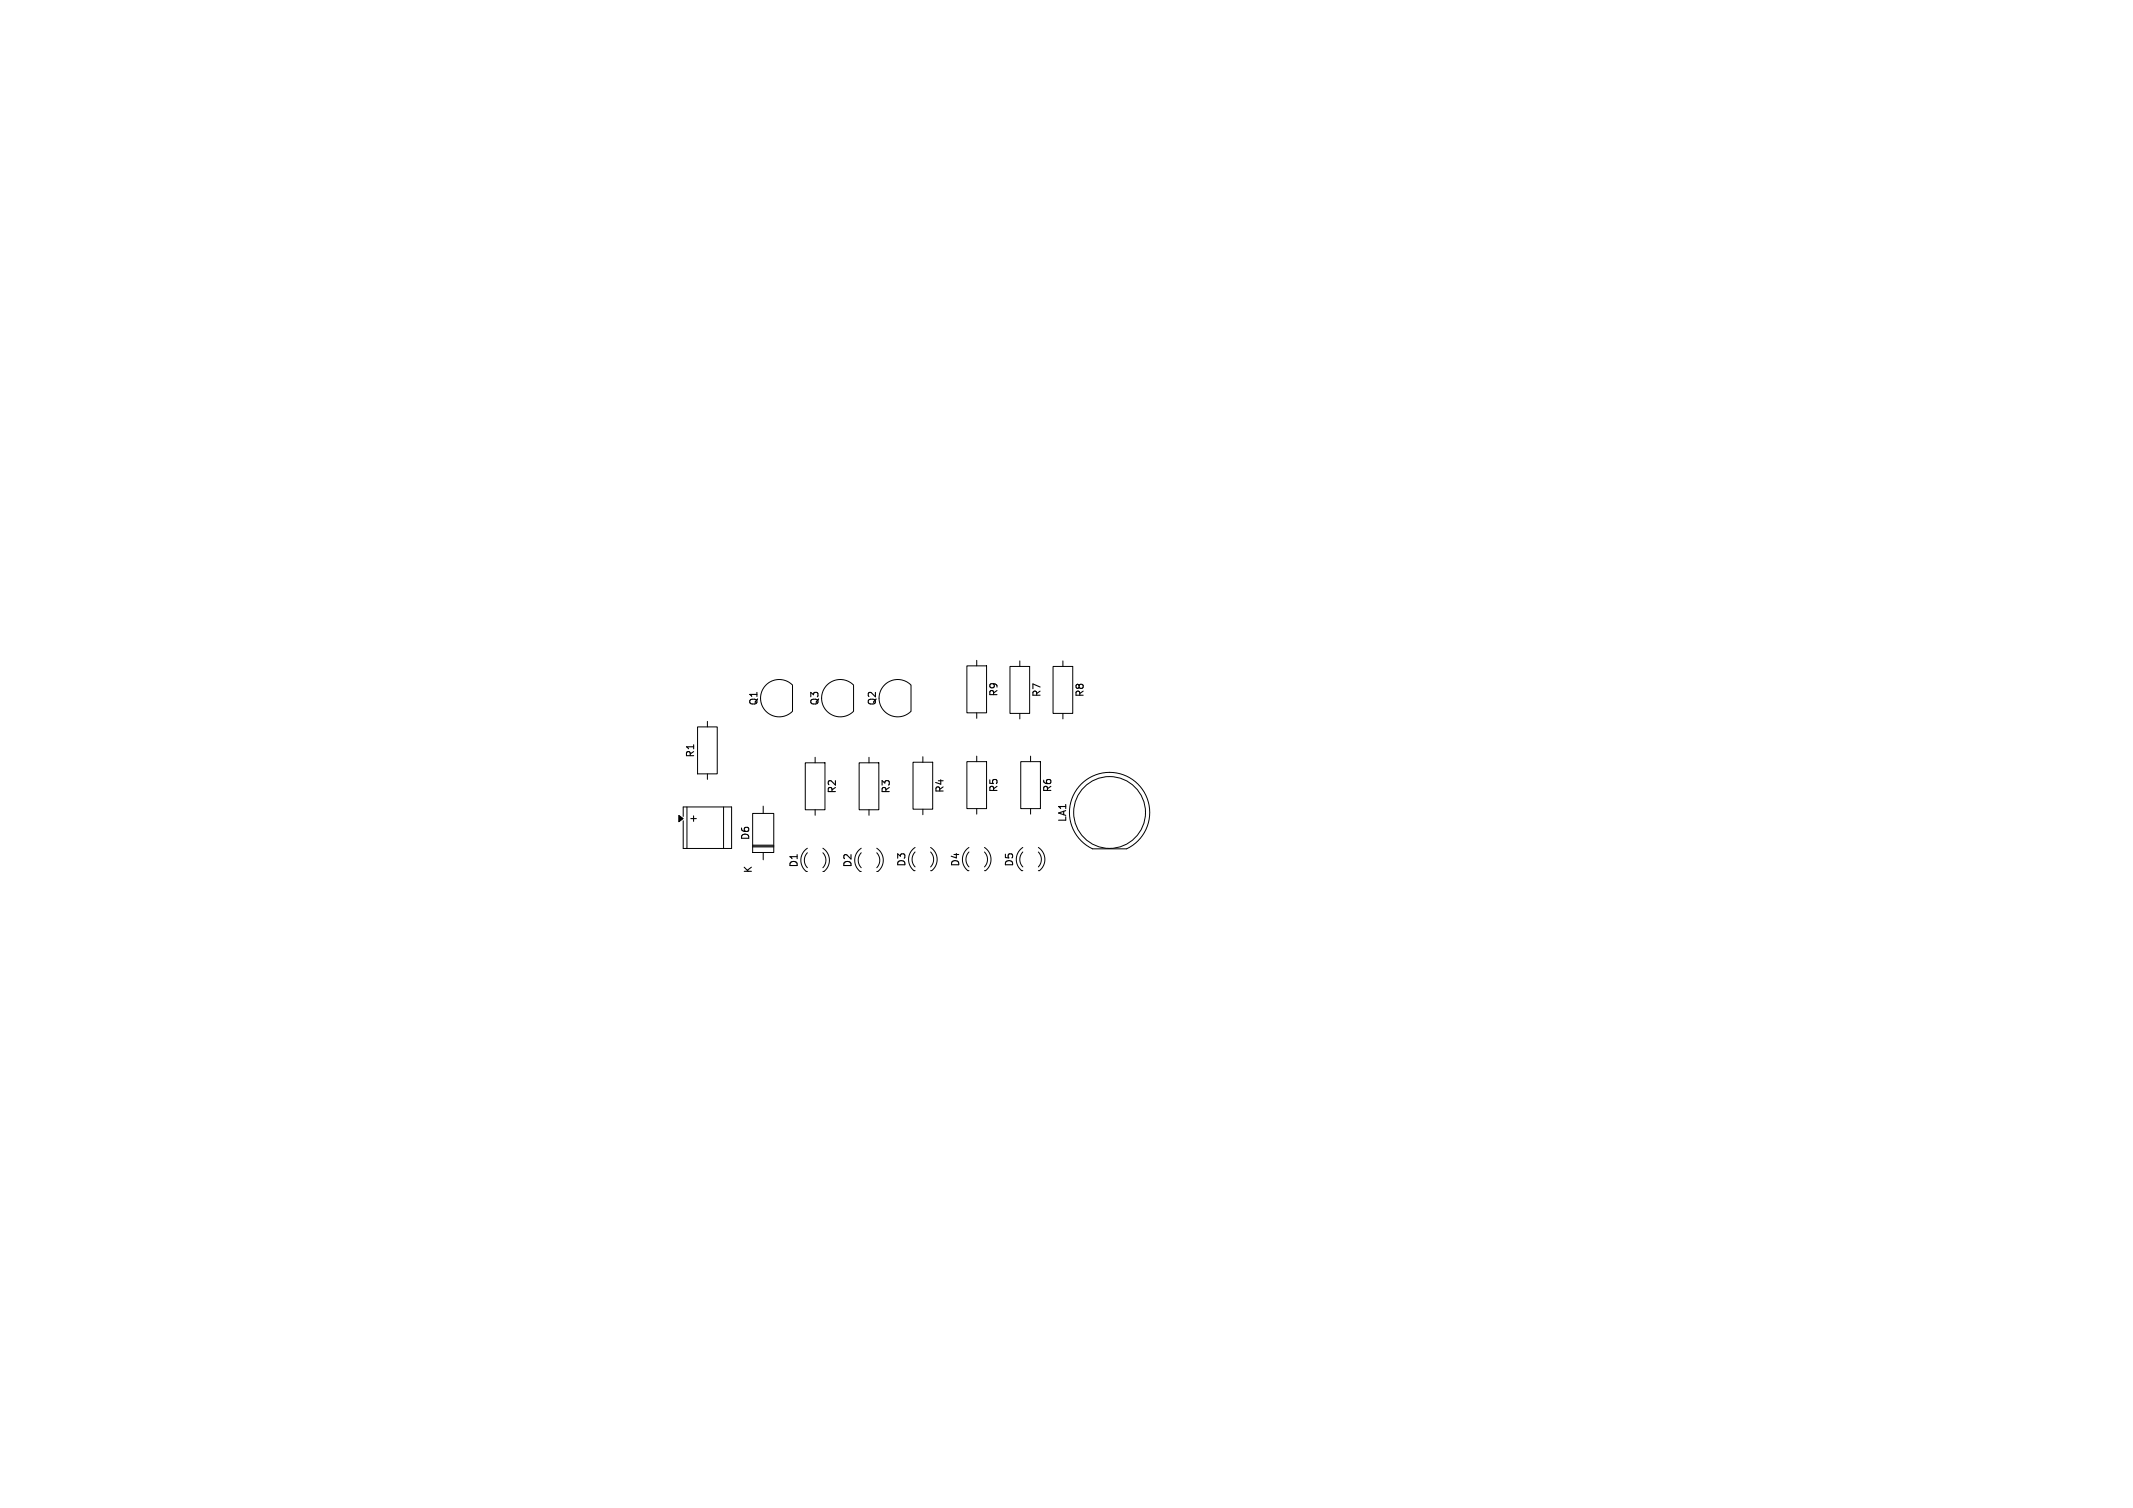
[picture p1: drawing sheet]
<svg xmlns="http://www.w3.org/2000/svg" width="297mm" height="210mm" viewBox="0 0 297 210" stroke-linecap="round" stroke-linejoin="round" font-family="sans-serif">
<defs><g id="words">
<g font-size="1.4">
<text x="105.7" y="98.4" transform="rotate(-90 105.7 98.4)">Q1</text>
<text x="114.2" y="98.4" transform="rotate(-90 114.2 98.4)">Q3</text>
<text x="122.2" y="98.4" transform="rotate(-90 122.2 98.4)">Q2</text>
<text x="139.1" y="97.1" transform="rotate(-90 139.1 97.1)">R9</text>
<text x="145.1" y="97.2" transform="rotate(-90 145.1 97.2)">R7</text>
<text x="151.1" y="97.2" transform="rotate(-90 151.1 97.2)">R8</text>
<text x="96.9" y="105.6" transform="rotate(-90 96.9 105.6)">R1</text>
<text x="116.6" y="110.6" transform="rotate(-90 116.6 110.6)">R2</text>
<text x="124.1" y="110.6" transform="rotate(-90 124.1 110.6)">R3</text>
<text x="131.6" y="110.5" transform="rotate(-90 131.6 110.5)">R4</text>
<text x="139.1" y="110.4" transform="rotate(-90 139.1 110.4)">R5</text>
<text x="146.6" y="110.4" transform="rotate(-90 146.6 110.4)">R6</text>
<text x="97.2" y="114.7" transform="rotate(-90 97.2 114.7)">+</text>
<text x="104.5" y="117.1" transform="rotate(-90 104.5 117.1)">D6</text>
<text x="148.7" y="114.6" transform="rotate(-90 148.7 114.6)">LA1</text>
<text x="104.9" y="121.7" transform="rotate(-90 104.9 121.7)">K</text>
<text x="111.3" y="120.9" transform="rotate(-90 111.3 120.9)">D1</text>
<text x="118.8" y="120.9" transform="rotate(-90 118.8 120.9)">D2</text>
<text x="126.3" y="120.8" transform="rotate(-90 126.3 120.8)">D3</text>
<text x="133.8" y="120.8" transform="rotate(-90 133.8 120.8)">D4</text>
<text x="141.3" y="120.8" transform="rotate(-90 141.3 120.8)">D5</text>
</g>
</g></defs>
<g fill="none" stroke="#000" stroke-width=".14">
<path d="M110.3 95.4a2.6 2.6 0 0 0-3.6 0 2.6 2.6 0 0 0 0 3.7 2.6 2.6 0 0 0 3.6 0M110.4 95.4v3.6M118.8 95.4a2.6 2.6 0 0 0-3.6 0 2.6 2.6 0 0 0 0 3.7 2.6 2.6 0 0 0 3.6 0M118.9 95.4v3.6M126.8 95.4a2.6 2.6 0 0 0-3.6 0 2.6 2.6 0 0 0 0 3.7 2.6 2.6 0 0 0 3.6 0M126.8 95.4v3.6M134.6 92.7h2.8v6.6h-2.8zM136 92v.7M136 99.3v.7M140.6 92.8h2.8v6.6h-2.8zM142 92v.8M142 99.4v.7"/>
<path d="M146.6 92.8h2.8v6.6h-2.8zM148 92v.8M148 99.4v.7M95.1 113.7v-1.3h6.8v5.8h-6.8v-3.9M95.6 112.4v5.8M97.1 101.2h2.8v6.6h-2.8zM98.5 100.5v.7M98.5 107.8v.7M100.8 112.4v5.8M104.8 113.3h2.9v5.4h-2.9zM104.8 117.9h2.9M104.8 117.8h2.9"/>
<path d="M104.8 117.7h2.9M106.3 112.3v1M106.3 118.7v1M112.1 106.2h2.8v6.6h-2.8zM112.4 118.8a1.5 1.5 0 0 0 0 2M112.4 118.1a1.99 1.99 0 0 0-.1 3.3h.1M113.5 105.5v.7M113.5 112.8v.7M114.6 118.1a1.99 1.99 0 0 1 .1 3.3h-.1M114.6 118.8a1.5 1.5 0 0 1 0 2M119.6 106.2h2.8v6.6h-2.8zM119.9 118.8a1.5 1.5 0 0 0 0 2"/>
<path d="M119.9 118.1a1.99 1.99 0 0 0-.1 3.3h.1M121 105.5v.7M121 112.8v.7M122.1 118.1a1.99 1.99 0 0 1 .1 3.3h-.1M122.1 118.8a1.5 1.5 0 0 1 0 2M127.1 106.2h2.8v6.5h-2.8zM127.4 118.6a1.5 1.5 0 0 0 0 2.1M127.4 118a1.99 1.99 0 0 0-.1 3.2l.1 .1M128.5 105.4v.8M128.5 112.7v.8M129.6 118a1.99 1.99 0 0 1 .1 3.2l-.1 .1M129.6 118.6a1.5 1.5 0 0 1 0 2.1"/>
<path d="M134.6 106.1h2.8v6.5h-2.8zM134.9 118.6a1.5 1.5 0 0 0 0 2.1M134.9 118a1.99 1.99 0 0 0-.1 3.2l.1 .1M136 105.3v.8M136 112.6v.8M137.1 118a1.99 1.99 0 0 1 .1 3.2l-.1 .1M137.1 118.6a1.5 1.5 0 0 1 0 2.1M142.1 106.1h2.8v6.5h-2.8zM142.4 118.6a1.5 1.5 0 0 0 0 2.1M142.4 118a1.99 1.99 0 0 0-.1 3.2l.1 .1M143.5 105.3v.8M143.5 112.6v.8"/>
<path d="M144.6 118a1.99 1.99 0 0 1 .1 3.2l-.1 .1M144.6 118.6a1.5 1.5 0 0 1 0 2.1M150.5 109.2a5.6 5.6 0 0 1 8.6 .7 5.6 5.6 0 0 1-2.2 8.3h-4.8a5.6 5.6 0 0 1-1.6-9z"/>
<circle cx="154.5" cy="113.1" r="5"/>
</g>
<path d="M94.5 113.6l.6 .4-.6 .4z" fill="#000" stroke="#000" stroke-width=".14"/>
<use href="#words"/>
</svg>
